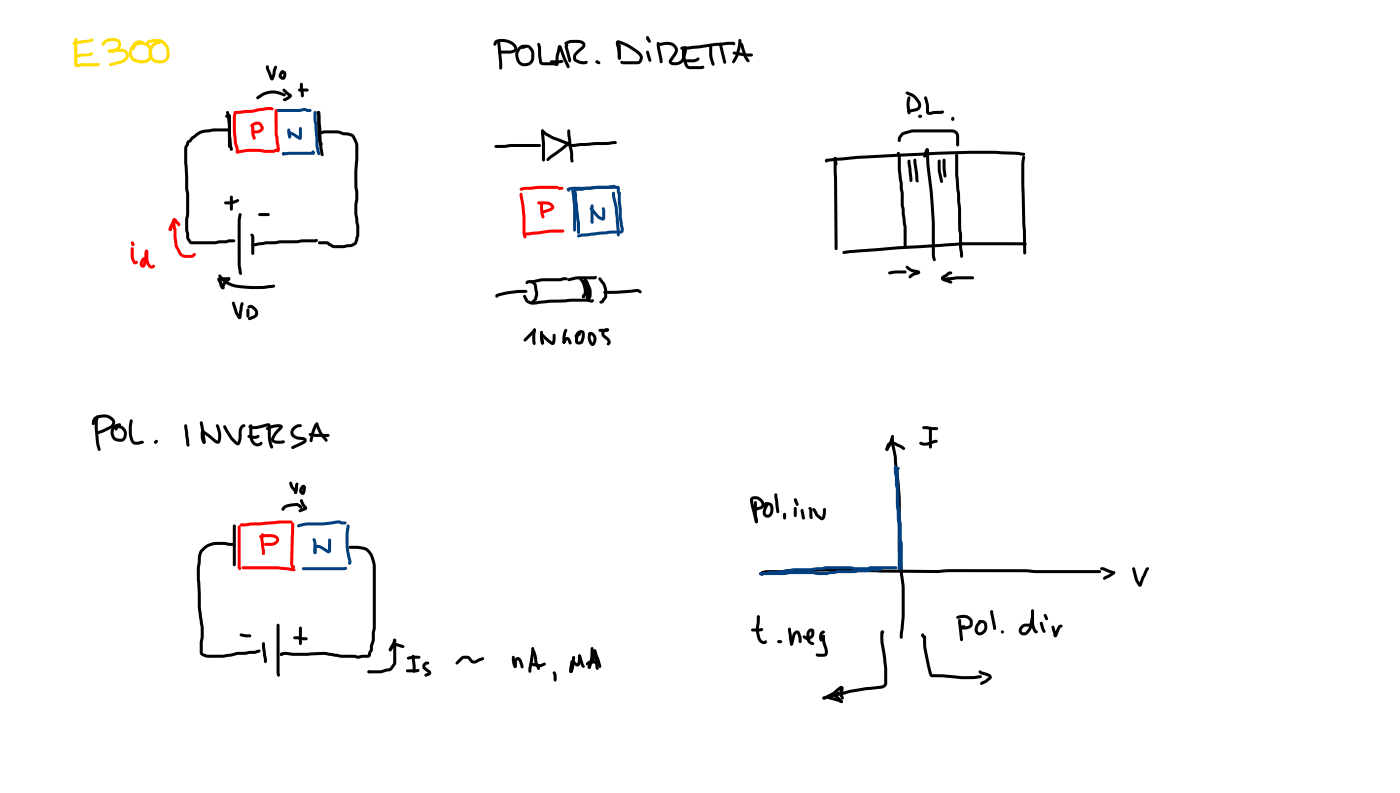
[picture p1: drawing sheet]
<svg xmlns="http://www.w3.org/2000/svg" width="337mm" height="190mm" viewBox="0 0 337 190" stroke-linecap="round" stroke-linejoin="round" font-family="sans-serif">
<g fill="#fd0">
<path d="M18 9.2l.2-.1 .4 .4v6.1l-.1-.2 1.1-.2h3.8l-.2 .2 .4-.3 .4 .3-.2 .4-4.2 .1-1.1 .2-.5-.1-.1-.4z"/>
<path d="M17.9 13.5l1.1-.5 2.7-.3-.1 .1 .4-.3 .3 .4-.2 .3-.4 .3-2.4 .1-1 .4-.3-.1z"/>
<path d="M17.5 10.2l.8-.3 2.7-.3 1-.4 .3 .1 .1 .3-.2 .3-.8 .3-3.6 .6-.3-.1z"/>
<path d="M24.8 10a2.95 2.95 0 0 1 4.2 0 2.13 2.13 0 0 1-2.7 2.6l-.3-.1v-.5l1.1-.1a1.24 1.24 0 0 0 1.2-1.7 2.4 2.4 0 0 0-3.3 .8l-.5-.1-.1-.3z"/>
<path d="M26 12l.3-.1 .3 .2-.1 .4-.2 .1-.3-.1z"/>
<path d="M26 12.1l1-.4h2a1.68 1.68 0 0 1 1.9 1.2 1.68 1.68 0 0 1-1 2l-3.2 1-.4-.1-.1-.2 .3-.4 3.1-1 .6-.5v-.6a1.04 1.04 0 0 0-1.2-.7l-2.7 .2-.3-.1z"/>
<path d="M32.1 10.3a1.54 1.54 0 0 1 2.4-.1l-.4 .3-.4-.1a2.37 2.37 0 0 0-1.7 3.4 2.51 2.51 0 0 0 3.8-.2v-1.6a1.35 1.35 0 0 0-1-1.1l-1.5-.1-.9 .7a.5 .5 0 0 1-.6 .5v-.8a2.69 2.69 0 0 1 3.6-.8l.7 .5 .3 .7a3.2 3.2 0 0 1 0 2.5 3.3 3.3 0 0 1-5.3-.5 3.2 3.2 0 0 1 1-3.3z"/>
<path d="M35.2 10a4.3 4.3 0 0 1 4.1-.3 3.8 3.8 0 0 1 1.2 4.4 2.68 2.68 0 0 1-3.9 .6 2.68 2.68 0 0 1-.2-4l1-.6 .9-.3 .3 .1v.5l-.8 .3a2 2 0 0 0-1.3 2.7 2 2 0 0 0 2.8 1h.1a1.55 1.55 0 0 0 .7-1.6 2.78 2.78 0 0 0-1.3-2.5h-.1a4 4 0 0 0-3 .2l-.4-.1z"/>
</g>
<g fill="#f00">
<path d="M56.3 26.7h.5l.1 .3-.2 1.2v3.2l.3 3a2.91 2.91 0 0 1 .3 2.2h-.5l-.6-2.5-.2-2.7v-3.2z"/>
<path d="M56.3 26.7l4.2-.3 1.8-.4 2.7-.3a.57 .57 0 0 1 .7 .7h-1.5l-3.6 .7-3.1 .3-1.2-.1z"/>
<path d="M66.1 26.3l.3-.1 .3 .3v5.5l.6 3.8-.1 .3a.63 .63 0 0 1-.6-.2 .63 .63 0 0 1-.1-.6l-.5-3.3z"/>
<path d="M56.7 36.4l.2-.2a17.6 17.6 0 0 1 5.7-.4l1.1 .2h1.9l.6-.2a.87 .87 0 0 1 1 .4l-.4 .4-.5-.1-.5 .2h-1.4a18.5 18.5 0 0 0-5.9 0l-1.5 .2-.2-.1z"/>
<path d="M60.5 30.3l.3-.2 .3 .4 .1 1.5 .3 1.2-.4 .4-.3-.3-.3-1z"/>
<path d="M60.3 29.8a1.72 1.72 0 0 1 1.9-.6 1.72 1.72 0 0 1 1.2 1.5 1.61 1.61 0 0 1-1.5 1.3l-.9-.1v-.5l1.2-.2 .5-.5a1.01 1.01 0 0 0-.8-.8 1.01 1.01 0 0 0-1.1 .4l.1-.1-.1 .3-.3 .1-.2-.1-.1-.4z"/>
</g>
<g fill="#004080">
<path d="M66.6 26.3l5.4-.1 1.3-.3 1.3 .3 .3 .3-.3 .4-1.3-.2-1.3 .2h-5.2l-.2-.1z"/>
<path d="M75.5 26.7l.2-.1 .4 .4 .5 8.1 .4 1.5a.46 .46 0 0 1-.3 .7l-.3-.1-.2-.6-.4-1.5-.2-5.1-.2-1.1z"/>
<path d="M68 36.6h.5l.1 .2-.5 .5-.4-.3z"/>
<path d="M67.9 36.7l1.6-.2h5.8l-.3 .3v-.6a.54 .54 0 0 1 .6 .1 .54 .54 0 0 1 .1 .6l-.4 .3h-5.7l-1.4 .2-.3-.2z"/>
<path d="M69.2 31l.2-.2 .4 .4 .2 1.7-.4 .4-.2-.1-.3-1z"/>
<path d="M69.4 31.7h.5l.1 .2v1l-.4 .4-.3-.4z"/>
<path d="M69.4 31.7l.3-.1 .9 .3 1.5 1-.2 .1v-2.1l.3-.4 .4 .4v1.9a.56 .56 0 0 1-.2 .7 .56 .56 0 0 1-.7 0l-1.7-1.1a.58 .58 0 0 1-.6-.7z"/>
</g>
<g fill="#000">
<path d="M54.1 27.7l1-.4 .4 .5v4.8l.3 2.6a.65 .65 0 0 1-.2 1l-.2-.1-.3-.8-.3-2.7v-4.7l.2 .2-.5 .2-.3-.1zM45.9 32.9l.5-.3a4.9 4.9 0 0 1 3.9-1.6l1.1-.1 3.5-.1 .4 .4-.4 .4h-3.5l-1 .2a4.2 4.2 0 0 0-3.1 1l-1.9 1.6v.4l-.4 .8 .2 9.7 .3 1.4v4.8a15.2 15.2 0 0 0 0 5.5l.5 1h5.7l3.4-.5h1.1l.4 .4-.4 .3-4.5 .5h-5.4a1.67 1.67 0 0 1-1.5-1.3l-.1-1.1a12.7 12.7 0 0 1 0-4.8v-4.8l-.2-1.4-.2-9.8 .6-1.5zM54.4 26.7l.3-.1 .3 .3 .5 3.1v5.2l-.3 .3-.4-.3v-5l-.5-3.2zM76.2 26.7l.2-.1a2.75 2.75 0 0 1 .6 2.7l.3 1.5v3.1l.3 .7-.1 .3a.78 .78 0 0 1-.9-.8l-.1-3.2-.4-3.8zM76.8 31.7l1.2-.4h3.3l1.3 .5 1.3 .1 1.2 .5a5.3 5.3 0 0 1 1 3.7l-.2 8.8a12.7 12.7 0 0 1 0 4.8v1.7l.3 2.1a8.2 8.2 0 0 1-.1 3.8l-.2 1.1-.4 .5-1 .4-1.8 .3h-2.6l-1.5-.9h-1.8l-.4-.4 .4-.3h1.9l1.6 .9h2.3l1.7-.2 .7-.4 .2-.1 .2-.8a6 6 0 0 0 .2-3.1l-.4-2.9v-1.7a12.7 12.7 0 0 0 0-4.7l.2-8.9a4.5 4.5 0 0 0-.8-3.2l-.9-.4h-1.2l-1.3-.4h-3.1l-1 .2-.2-.1zM76.4 26.7l.3-.1 .3 .4v4.7l.8 5.5-.1 .2a.66 .66 0 0 1-.6-.2 .66 .66 0 0 1-.1-.7l-.7-4.8zM54 48.5l1.6-.2 1.1-.3a.56 .56 0 0 1 .8 .2l-.4 .4-1.7 .5-1.4-.1zM55.4 47.1h.5l.1 .2v3l-.4 .3-.3-.3zM57.5 51.3h.5l.1 .2-.2 1.6v10.5l.3 2.1-.1 .2a.72 .72 0 0 1-.7-.2 .72 .72 0 0 1-.1-.8l-.2-1.3v-8.5a9 9 0 0 1 .4-3.8zM60.5 58.5l3.4-.5 2.4-.1 1-.2 9-.2a.56 .56 0 0 1-.6 .7l-8.3 .3-1.1 .2h-2.3l-2.7 .4-.8-.1zM60.3 56.2a.84 .84 0 0 1 .8 .4 .84 .84 0 0 1 0 .8v3.5l-.3 .4-.4-.4zM62.1 51.3l2.4-.1 .4 .3-.4 .4h-2.1l-.3-.1z"/>
<path d="M52.6 66l.2-.1 .3 .2a5.8 5.8 0 0 0 4 2.3l5.2 .3 3.5-.3 .4 .3a1.44 1.44 0 0 1-1.7 .5 22.4 22.4 0 0 1-9.5-.6l-.9-.6a3.8 3.8 0 0 1-1.6-1.7zM52.6 66.8l.2-.1 .4 .3 .3 1.4 .5 .7a.56 .56 0 0 1-.7 .3 .56 .56 0 0 1-.4-.5l-.4-1.8zM52.3 66.8l.6-.2h2l.5 .4-.4 .3-2.2 .1 .1-.4a4 4 0 0 1 1.1 2.2l-.4 .3-.2-.1-1.1-2.1zM54.7 66.7l.3-.1 .3 .2v.5l-.3 .1-.3-.2zM54 67.5l1-.9 .3 .1v.6a5.1 5.1 0 0 0-1.7 2.1l-.5-.1-.1-.2zM55.8 72.6l.3-.1 .3 .2 .8 2.3 .6 1-.5 .1 .3-2.2a1.42 1.42 0 0 1 .6-1.3 .73 .73 0 0 1 .2 1.1l-.3 2.3a.53 .53 0 0 1-.4 .7 .53 .53 0 0 1-.6-.4l-.7-1.2-.7-2.2zM59.5 73.6a1.43 1.43 0 0 1 2.2 .6 1.41 1.41 0 0 1-.5 2.3l-.9 .3a.47 .47 0 0 1-.7-.2l.1-.3 1.2-.5a.84 .84 0 0 0 .5-.9 .84 .84 0 0 0-.7-.7l-.4-.2-.5 .1-.2-.1zM59.3 74.2l.3-.1 .4 .3v1.6l-.4 .3-.4-.3z"/>
<circle cx="52.8" cy="67.1" r=".37"/>
<circle cx="52.8" cy="67.1" r=".36"/>
<circle cx="53.6" cy="69.1" r=".36"/>
</g>
<g fill="#f00">
<path d="M41.6 52.6l.2-.2 .4 .3v1.6l.2 .8 .3 3.8 .9 1.8 .3 .3 .7 .2h1.5l.6-.4 .3 .1a1.01 1.01 0 0 1-.7 1h-1.9l-.9-.3-.5-.5-.9-1.7-.6-4.9z"/>
<path d="M41.6 52.6h.5l.1 .2-1 2.6-.3 .1a.63 .63 0 0 1-.2-1z"/>
<path d="M40.7 54.9l.4-.1 .2 .3-.1 .3h-.5l-.2-.3z"/>
<path d="M41.7 52.6l.3-.2 .3 .1 1.1 1.5-.1 .3h-.5l-1-1.2h.4l-.9 2.2-.4 .2-.3-.4 .4-1.3z"/>
<path d="M31.5 59.5l.3-.1 .3 .3 .1 1.9 .4 1.3-.1-.1 .3-.2 .3 .1a.66 .66 0 0 1-.6 .8 .66 .66 0 0 1-.7-.6l-.4-1.3z"/>
<path d="M34.9 60.1l.3-.1 .4 .3-.2 .4 .1-.1-.3 2.8a.79 .79 0 0 1-.5 .8 .79 .79 0 0 1-.9-.1 1.47 1.47 0 0 1 1.2-2.3l.7 .7-.4 .4-.6-.4-.4 1.1z"/>
<path d="M35 60.1l.3-.1 .3 .2 .1 2.4 .4 .9 .4 .3a.47 .47 0 0 1 .8 .1l-.1 .3a1.1 1.1 0 0 1-1.9-.6l-.1-.3a5.6 5.6 0 0 1-.3-2.9z"/>
<circle cx="35.3" cy="60.3" r=".37"/>
</g>
<g fill="#f00">
<path d="M31.5 58.5l.6-.3 .2 .4-.4 .3z" fill-rule="evenodd"/>
<path d="M31.6 58.3l.3-.1 .3 .2 .2 .4-.1 .2-.3 .2-.3-.2-.2-.4z" fill-rule="evenodd"/>
<circle cx="31.8" cy="58.3" r=".36"/>
</g>
<path d="M64 15.8l.3-.1 .3 .3 1 2.7h-.4l.7-2.7 .4-.2 .2 .1 .1 .3-.4 1.8a1.15 1.15 0 0 1-.9 1.3l-.4-.3-.9-2.3zM67.6 17l.5-.1 .5 .5-.4 .4-.4-.3h.3l-.4 .8 .3 .2 .1-.6-.1-.5a.45 .45 0 0 1 .6-.2 .45 .45 0 0 1 .2 .6l-.1 .9a.92 .92 0 0 1-1.3 .3 .92 .92 0 0 1-.3-1.3zM61.7 23.2l1.2-.8a5.7 5.7 0 0 1 5.5 0l.3 .4a.56 .56 0 0 1-.9 .2 4.9 4.9 0 0 0-4.5 0l-1.4 .9-.3-.4zM68 21.4h.5l1.7 1.5-.3 .6-1.2 .7a.47 .47 0 0 1-.7-.2l.1-.3 1.4-.8v.3l-1.5-1.3zM118.9 34.9l3.9-.3h6.9l.4 .4-.4 .3h-6.9l-3.6 .2-.3-.1zM130.2 31.2h.5l.7 .7 1.6 .9 3.1 1.1a.69 .69 0 0 1 .9 .8l-.3 .1-.8-.2-3.8-1.5a4.4 4.4 0 0 1-2-1.7zM130.2 31.2l.2-.1 .4 .3 .2 2.8v4.3l-.4 .3-.3-.3zM131.4 38.1l4.8-3.7 .5-.3 .3 .1 .1 .3-.2 .3-4.9 3.8h-.6zM136.7 34.7l2.6-.3 6.9-.3 1.2-.2h.5l.4 .4-.4 .3-1.6 .2h-3.2l-5.2 .5-1.2-.1zM136.5 31.2l.2-.1 .4 .3 .3 3.3 .4 1.9v2.3a.55 .55 0 0 1-.6-.1 .55 .55 0 0 1-.1-.6l-.1-1.5-.6-4.5z" fill="#000"/>
<g fill="#004080">
<path d="M137.4 45.7l.3-.1 .3 .3 .3 1.9a36.8 36.8 0 0 1 .2 7.5l-.4 .3-.3-.3a35.8 35.8 0 0 0-.2-7.4l-.3-1.9z"/>
<path d="M136.4 45.2l1.2-.3 4.4-.1 5.6-.4 .4 .1 .1 .3-.4 .3-1.7 .3-8.2 .2-1 .2 .1-.5 .2 .4a.44 .44 0 0 1-.7 .2 .44 .44 0 0 1 0-.7z"/>
<path d="M142.1 49.2l.2-.1 .4 .3v4l-.4 .4-.3-.4z"/>
<path d="M141.8 49.9a.59 .59 0 0 1 .8 .3l1.5 1.6 .8 .5-.1 .1v-2.5a.55 .55 0 0 1 .6 .1 .55 .55 0 0 1 .1 .6v1.1a.96 .96 0 0 1-.5 1.3l-.9-.3-.7-.5-1.6-1.8z"/>
<path d="M147.2 46.1l.3-.1 .3 .4 .7 3.4 .5 6v.7l-.4 .3-.3-.3-.5-6.4-.3-1.6a3.9 3.9 0 0 1-.3-2.4z"/>
<path d="M148.6 46.1l.3-.1 .3 .4 .3 5.9 .3 2.2a1.27 1.27 0 0 1-.1 1.4l-.5 .2h-2.5l-7.6 .9-.3-.1-.1-.2 .3-.4 .9-.2 6.7-.7h2.6v-.6a16.7 16.7 0 0 1-.5-4.9l-.2-1.3z"/>
<path d="M137.9 45l.4-.1 .5 .2h1l3.5-.5 5.4 .1a1.06 1.06 0 0 1 .3 1.3l.2 .4a.48 .48 0 0 1-.5 .3 .48 .48 0 0 1-.4-.4v-1.2l.2 .3h-5.2l-3.5 .4h-1.2l-.4-.2 .3-.2 .2 1.1 .7 7.2v2.2l-.3 .3-.4-.3v-2.2l-.9-8.2z"/>
</g>
<g fill="#f00">
<path d="M125 45.3l1-.4 3.4-.3h4.5l.4 .4-.4 .4h-4.4l-3.3 .2-.9 .2-.3-.1z"/>
<path d="M125 46.4l.3-.1 .3 .3 .7 6a10.9 10.9 0 0 0 .3 4.2l-.1 .4-.3 .1-.3-.3a11.8 11.8 0 0 1-.3-4.4l-.2-3.1-.5-2.4z"/>
<path d="M125.9 56l6.5-.8h2.9l.4 .3-.4 .4h-3l-5.4 .7-.9-.1z"/>
<path d="M129.9 49l.3-.2 .3 .4 .1 1.3 .3 1.6-.4 .4-.3-.3-.3-1.3z"/>
<path d="M129.2 48.5l2.1-.1a1.57 1.57 0 0 1 1.8 1.8l-.7 .5-1.2 .4a.5 .5 0 0 1-.6 .1 .5 .5 0 0 1-.2-.6l2.1-.9-.9-.5-2.1-.1-.4-.4z"/>
</g>
<g fill="#f00">
<path d="M134.4 44.9l.4 .1 .1 .2-.4 .4z" fill-rule="evenodd"/>
<path d="M134.2 45l.9-.1 .3 .3-.3 .4h-.6l-.4-.4z" fill-rule="evenodd"/>
<circle cx="134.4" cy="45.2" r=".36"/>
</g>
<g fill="#000">
<path d="M119 9.8a3.9 3.9 0 0 1 5.3 1.7 1.25 1.25 0 0 1-1.4 1.4h-2.7l-.3-.4 .3-.3h2.5l.8-.3a.48 .48 0 0 0-.2-.8 3.4 3.4 0 0 0-3.9-.7l-.2 .5h-.5l-.1-.3zM119.6 9.9l.3-.1 .4 .4 .4 5.1v1.1l-.3 .3-.4-.3-.5-6.1zM124.7 11.3l.6-.3 .9 .1v.5l-.9 .2a2.1 2.1 0 0 0-.2 2.9 1.52 1.52 0 0 0 1.5 .5 1.52 1.52 0 0 0 1.1-1.3v-1.3l-.6-.9-.3-.2h-.9l-.6 .2a.48 .48 0 0 1-.3-.6 .48 .48 0 0 1 .5-.3h1.3a2.32 2.32 0 0 1 1.6 1.8v1.3a2.31 2.31 0 0 1-2.6 2 2.31 2.31 0 0 1-1.9-2.6l.1-.8zM129.2 10.4l.3-.1a2.58 2.58 0 0 1 .6 2.4l.2 2.2 3.6 .2-.3 .3v-.4a8 8 0 0 1 .4-3.4l.1-.3a.47 .47 0 0 1 .7-.3l.1 .2-.6 2.4-.1 2.1-.4 .1-2.8-.1a1.09 1.09 0 0 1-1.4-.9l-.3-3.4-.2-.7zM132.3 14.6l2.8-.2 .3 .3v.3l-.6 .2h-2.3l-.2-.1zM134.3 11a.56 .56 0 0 1 .8 .4l.9 2.5 .9 2v.4l-.3 .1-.3-.2-1-2-1-2.7 .2 .1-.3-.4zM135.7 10.2a5.5 5.5 0 0 1 4.5-.3 1.08 1.08 0 0 1 0 1.9l-1.6 1.5v.9a2.77 2.77 0 0 0 2 .5h.6a.62 .62 0 0 1-.2 .7 .62 .62 0 0 1-.7 0 3.7 3.7 0 0 1-2.3-.8l-.2-.4 .1-1.1 2.1-2.1a.43 .43 0 0 0-.1-.5 .43 .43 0 0 0-.5-.1l-.6-.1a3.9 3.9 0 0 0-2.6 .4h-.4zM136 10.6h.5l.1 .3-.2 .3 .1-.1 .8 3.4-.1 .4-.2 .1-.4-.4-.7-2.8a.92 .92 0 0 1 .1-1.2zM148.2 9.9l.2-.2a11.6 11.6 0 0 1 5.7 3.1 1.6 1.6 0 0 1-.8 2.6h-3.6a.5 .5 0 0 1-.5-.7h4.1l.3-.3a.92 .92 0 0 0-.1-1.2 13.4 13.4 0 0 0-4.9-2.8l.2-.1a9.8 9.8 0 0 1 .3 3.9l-.2 .1-.4-.3-.1-1.8-.3-1.7zM148.6 10.6h.5l.1 .3v3.1l-.3 .3-.4-.3zM155.4 12.3l.3-.1 .3 .2 .6 2-.1 .4-.3 .1-.3-.3-.3-.8-.3-1.2zM158 10.2l.2-.2 .4 .4 .7 4.3-.1 .4-.3 .1-.3-.3-.4-2.1a4.8 4.8 0 0 1-.2-2.6z"/>
<path d="M158.4 10.4a3.4 3.4 0 0 1 4.4 1 1.84 1.84 0 0 1-.4 2l-.9 1.4a1.8 1.8 0 0 0 2.5-1.2l.4-2 .4 .2-.1 .4a5.7 5.7 0 0 0 .6 3.2l.5 .5h3.4a.59 .59 0 0 1-.1 .6 .59 .59 0 0 1-.6 .1h-3l-.5-.3-.4-.7a6.4 6.4 0 0 1-.6-3.5v-.3a.59 .59 0 0 1 .7-.6 .59 .59 0 0 1 .4 .8l-.4 1.8a2.43 2.43 0 0 1-3.9 1.3v-.7l1.2-1.7a1.29 1.29 0 0 0 0-1.4 1.29 1.29 0 0 0-1.4-.5h-.9a.99 .99 0 0 1-1.4-.2zM163.7 11.3l11.1-1.2h1.5l.4 .4-.3 .3-.3-.1 .1 .1-4.2 .2-6.7 .9h-1.4l-.3-.3zM164.5 14.4l2.2-.2 1.1-.4 .3 .1a.92 .92 0 0 1-.9 1l-2.4 .1-.3-.1zM163.7 11.3l1.3-.1 .4 .4-.4 .3h-1.1l-.3-.3zM170.6 10.9l.2-.1 .4 .3v2.4l.6 1.9-.4 .4-.3-.2-.6-2zM172.9 10.4l.3-.1 .3 .3 1.1 4.3-.1 .3-.3 .1-.4-.4-1-4.2zM176.2 12.5l.4-.1 2.4 .4 1.7 .1 .3 .3-.3 .4-1.9-.1-2.3-.4-.4-.4zM176.1 10.2h.5v.6h-.5zM177.6 10.2a.92 .92 0 0 1 1.2 .8l.9 2.8a.92 .92 0 0 1 .4 1.1l-.3 .1-.2-.2-.7-.9-.9-2.9-.4-.4zM177.6 9.5h.5l.1 .2-.1 1.6a6.7 6.7 0 0 1-1.8 3.9l-.3-.3a9.3 9.3 0 0 0 1.4-3.8zM71.7 21.4l2.2-.1 .3 .3-.3 .4h-1.9l-.3-.1zM72.2 20l.3-.1 .3 .3 .2 2.3a.66 .66 0 0 1-.3 .9 .76 .76 0 0 1-.4-1l-.2-1.2z"/>
<path d="M198.4 38.4l.4-.3 2.3-.2a523.7 523.7 0 0 1 38-1.7l6.5 .5a.72 .72 0 0 1 .9 .4l-.4 .3-6.5-.4a453.9 453.9 0 0 0-33 1.1l-7.7 .8 .1-.3-.1 .3-.2 .2a.46 .46 0 0 1-.3-.7zM200.5 37.8l.3-.1 .3 .3 .3 1.4-.4 .4-.4-.3-.2-1.1zM200.5 37.8l.3-.1 .3 .3 .3 21.7-.4 .4-.4-.4-.2-19.5zM216.6 32l1-.5a9 9 0 0 1 4.3-.4h6.9a1.7 1.7 0 0 1 1.8 1.6v2.1l-.4 .4-.4-.4v-2.4a.98 .98 0 0 0-1-.6h-6.9a9 9 0 0 0-4.6 .6l-.7 .8-.2 .8h-.5v-.9zM215.7 36.6l.5-.1 .3 1.2 .1 3.1 .6 5.6 .1 2.8 .6 5.5 .1 4.3-.4 .4-.4-.4v-4.3l-.7-5.5v-2.8l-.7-5.6zM217.8 22.1l.3-.1 1.1 .4a4.5 4.5 0 0 1 2.3 2.9 1.49 1.49 0 0 1-1.2 1.4l-1.7 .4-.4-.1-.1-.5 2.2-.6 .4-.7-1.1-1.7-1.8-1zM218.3 23.2h.5l.1 .3-.2 1.6 .2 2-.4 .4-.3-.4-.3-1.7 .1-1.1zM218.3 38.4l.2-.1 .4 .4 .5 4.7-.4 .3-.4-.3-.4-4.2zM219.7 38.2l.2-.1 .4 .4 .6 5-.4 .3-.3-.1-.1-.3-.5-4.4zM222.6 35.7l.3-.1 .3 .4-.6 1.6-.3 .3-.3-.1-.1-.3zM222.2 23.2l.3-.1 .3 .3 .5 1.7v1.8l1.3-.2 2.2-.1a.52 .52 0 0 1 0 .6 .52 .52 0 0 1-.5 .2h-1.8a1.15 1.15 0 0 1-1.9-.5v-1.5l-.5-1.9zM222.6 35.7h.5l.2 .3 .2 3.9a118.4 118.4 0 0 1 1.2 13.9v7.5l.3 1.1-.4 .4a1.47 1.47 0 0 1-.6-1.5v-1.5a125.4 125.4 0 0 0-1.3-20.2z"/>
<path d="M225.5 38.4l.3-.1 .3 .4 .1 2.3 .5 2.6-.3 .4-.4-.3-.5-2.4zM226.7 38.2l.2-.1 .4 .4 .2 3.8-.3 .4-.4-.3-.2-1.8zM229.7 37l.3-.1 .3 .4v4.6l.7 8.3 .1 5 .4 5.7v.7l-.4 .4-.3-.4-.2-2.1-.3-9.3-.7-8.3zM245.9 37.5h.5l.1 .3-.3 1.6v5.2l.5 16.2-.4 .3-.3-.3-.5-16.2v-5.3zM119.2 70.7l2.6-.7 2.7-.3 1.9-.1 .4 .4-.4 .4-4.1 .3-2.6 .6 .1-.2-.1 .3-.3 .1-.3-.3zM126.4 67.6l.5-.3h.7a1.71 1.71 0 0 1 1.5 1.8l.3 1.5-.3 1a1.73 1.73 0 0 1-1.1 1.4l-.6 .1-.8-.4-.9-1.5 .1-.3h.5l.7 1.2 .6 .3 .3-.2 .5-.5 .2-.9-.2-1.6a1.01 1.01 0 0 0-.8-1.2h-.5l-.4 .3-.4-.4zM127.4 67.4l2.9-.5 4.4-.1 .7-.2 1 .1v.5l-.9 .1a3.6 3.6 0 0 1-2.4 .3h-2.8l-2.7 .4-.2-.1zM127.6 72.6l4.6-.6 5.2-.2h3.8l1 .2 .2-.1 .4 .3-.1 .3-.4 .2-1.1-.2h-3.8l-5.1 .2-3.8 .5-.9-.1zM128.2 79h.5l.1 .3-.1 1.2 .1 2-.4 .4-.3-.3-.1-.7v-1.5zM129.9 79.6l.3-.1 .3 .3 .3 2.2a.43 .43 0 0 1-.1 .6 .43 .43 0 0 1-.7-.2l-.2-1.4zM135.8 79.1l.2-.1a.6 .6 0 0 1 .1 1l-.2 2.2-.1 .3h-.4a4.3 4.3 0 0 1 .4-3.4zM136.4 67l2.5-.6 4.3-.1 .3 .3-.5 .5h-4.2l-2.1 .5-.2-.1z"/>
<path d="M139.3 66.7l.2-.1a4.3 4.3 0 0 1 1.4 4.2l-.4 .8-.5-.1-.1-.2 .4-.8a4.7 4.7 0 0 0-1.1-3.5zM140 70.8h.5v.7l-.2 .1-.4-.1zM140.3 67.2l.5 .1 .9 2.7 .1 1.6-.4 .4-.4-.4v-1.5l-.8-2.3zM140.3 67.3h.5l.5 .8a4.3 4.3 0 0 1 .2 2.7l.1 .7-.4 .4-.4-.4v-2.7l-.6-1.1zM140.4 66.9l.3-.1a5.3 5.3 0 0 1 1.5 4.2l-.2 .6a.5 .5 0 0 1-.6 .6 .5 .5 0 0 1-.3-.8h.6l.1 .3-.2-.2h-.3l.2-.5v-1.2l-1.1-2.4zM140.7 67.4l.2-.1 .4 .3 .4 2v1.8l-.4 .5-.3-.1-.1-.2 .2-.4-.1 .1v-1.7l-.4-1.9zM143.9 79.1l2-.1a.3 .3 0 0 0-.2 .3 .3 .3 0 0 0 .3 .2l-.7 .6 .1 .4 .6 .4a1.18 1.18 0 0 1 .4 2h-.5l-.1-.3 .3-.4-.1-.2-.9-.8a1.27 1.27 0 0 1-.4-1.7 1.27 1.27 0 0 1 1.6-.6 .49 .49 0 0 1 0 .6 .49 .49 0 0 1-.5 .2h-1.6l-.3-.1zM143.9 66.7l.3-.1 .3 .2 .4 .6a4.5 4.5 0 0 1 .8 4.4l-.8 1h-.7a.43 .43 0 0 1 .3-.6l.7-1a4.1 4.1 0 0 0-.9-3.4l-.4-.6zM145.1 70l8.4-.5a.73 .73 0 0 1 .7 .9l-.3 .1-.8-.4-4.9 .5h-2.8l-.3-.1zM202.6 60.4l1.5-.3 12-1 10.5-.6a70.3 70.3 0 0 1 10.2-.3h9l.7 .1 .3 .4-.3 .3-15.1-.1-15.2 1-13.3 1.1-.3-.1zM213.6 65.3l2.1-.3h1.9l.4 .3-.4 .4h-2.2l-1.6 .2-.2-.1zM217.8 63.9a.8 .8 0 0 1 1 .4l.7 .4 1.3 .2a.52 .52 0 0 1 .4 .6 .52 .52 0 0 1-.5 .5l-1 .2-.9 .7-.3-.1a1.16 1.16 0 0 1 1.1-1.3l1-.3v.4l-1.7-.4-1.1-.8z"/>
<path d="M226.6 67l.9-.3 2.6-.3h3.7l.4 .3-.4 .4h-3.8l-3.1 .5-.2-.1zM226.4 66.4l1.5-1.1a.72 .72 0 0 1 1 .3l-.1 .2-.5 .2-1.4 .9-.1-.1 1.9 .7 .2 .3-.3 .4-2.2-.9-.2-.5zM128.2 79h.5l.1 .3-.3 .6-2 2.1h-.5l-.1-.6zM130 80.2h.5l.1 .2-.1 .3v-.2l.3 1.9-.4 .4a1.56 1.56 0 0 1-.6-1.7zM129.9 80.2a.57 .57 0 0 1 .9 .2l2.1 1.8h-.2l.2-1.7 .3-.3 .3 .1a2.09 2.09 0 0 1 0 1.7 .75 .75 0 0 1-.5 .9 .75 .75 0 0 1-.9-.4l-2-1.7h.2l-.3-.1zM130.2 82.1h.5l.1 .3-.2 .3h-.5l-.1-.3zM135.8 81.2a.82 .82 0 0 1 1.4 .4l.2 .7-.1 .4h-.4l-.6-1-.4 .8-.3 .1-.4-.4zM135.3 82l.5-.1 .1 .3-.1 .3h-.4l-.2-.3zM138.7 79.7a1.03 1.03 0 0 1 1.3-.4 1.03 1.03 0 0 1 .6 1.2l-.1 .9a1.29 1.29 0 0 1-1.7 1.3 .7 .7 0 0 1-.6-.8v-.4a1.47 1.47 0 0 1 1.1-1.6l.4 .4-.1 .2-.4 .2 .1-.1-.3 .5v.9l.5-.1 .4-1.7-.1-.2-.4 .1-.7 1-.5-.1v-.4zM141.7 79.8h.4l.1 .3-.1 .6a2.24 2.24 0 0 0 .4 1.7h-.2a1.28 1.28 0 0 0-.1-1.9l-.5 .2-.2-.2a.68 .68 0 0 1 .3-.6 .68 .68 0 0 1 .7-.1 1.9 1.9 0 0 1-.1 3.3 2.31 2.31 0 0 1-1-2.7zM22.6 100.3a3.3 3.3 0 0 1 5.1 .9 1.75 1.75 0 0 1-1 1.8l-2.7 1.2-.5 .1-.4-.4 .1-.3 3.1-1.2 .5-.4 .2-.5a1.6 1.6 0 0 0-1.9-1.2 2.15 2.15 0 0 0-2.2 .7l-.2 1.1a.58 .58 0 0 1-.6-.3 .58 .58 0 0 1 0-.7zM23.1 99.9h.5l.1 .3-.2 1.2v1.8l.3 3.1 .4 1.7-.4 .3-.3-.3-.4-1.3-.3-3.4v-2.1z"/>
<path d="M27.2 102.4l.9-.6h.9v.5l-.8 .3a1.46 1.46 0 0 0-.8 2.1 1.46 1.46 0 0 0 2.2 .3 1.44 1.44 0 0 0-1.2-2.1 .42 .42 0 0 1-.4 .4 .42 .42 0 0 1-.4-.2v-.1a1.33 1.33 0 0 1 1.2-.9 1.33 1.33 0 0 1 1.3 .9 1.91 1.91 0 0 1 .1 2.5 1.91 1.91 0 0 1-2.6 .4 2.33 2.33 0 0 1-.4-3.5zM31.3 100.8h.5l.1 .3-.2 1a5.5 5.5 0 0 0 .6 3.9h1.3a.73 .73 0 0 1 1 .2l-.3 .4-1.9 .2a1.7 1.7 0 0 1-1.3-1.7l-.1-2.5zM44.4 102l.2-.1 .4 .4 .6 4.6-.1 .3a.56 .56 0 0 1-.6-.1 .56 .56 0 0 1-.1-.6l-.5-3.8zM48.1 101.3l.3-.1 .3 .3 .5 2.2 .2 2.4v.3l-.3 .2-.4-.4-.7-4.6zM48.4 103.5a.94 .94 0 0 1 1.2 .3l2.7 2a4.8 4.8 0 0 0-.4-3.4l.1-.4h.4a5.4 5.4 0 0 1 .6 3.9 .83 .83 0 0 1-.6 .7 .83 .83 0 0 1-.9-.3l-2.8-2.2 .3-.1v1.3l.4 .9a.51 .51 0 0 1-.6 .3 .51 .51 0 0 1-.3-.6l-.2-1zM53.7 102.2l.3-.1 .3 .2 1.6 2.7 1.3 1.3h-.2l.4-1.4a2.85 2.85 0 0 1 .7-2.8l.2-.1a.43 .43 0 0 1 .5 0 .43 .43 0 0 1 .1 .5l-.5 .3-.2 .5-.3 2.8a.81 .81 0 0 1-.6 .9 .81 .81 0 0 1-1-.5l-.9-.9-1.1-1.8-.6-1.1zM59.6 104.6l2 .1a.59 .59 0 0 1 .8 .1l-.5 .5-1.1 .1-1.3-.3zM59.8 102.2l.3-.1 .4 .2a7.6 7.6 0 0 0 3.9-.6 .73 .73 0 0 1 .7 .9v2.6l.6 2.2-.1 .3h-.5a9 9 0 0 1-.7-5.3l-.1-.1 .2 .1a6.7 6.7 0 0 1-4.6 .4l-.2-.3zM60 102l.3-.1 .4 .4v2.5a1.43 1.43 0 0 0 1.5 1.7l.6-.4a.53 .53 0 0 1 .2 .6 .53 .53 0 0 1-.4 .4 2.01 2.01 0 0 1-2.6-2.1zM64 102.8l.7-.4a3.2 3.2 0 0 1 3.2-.2v.6l-.9 1a2.63 2.63 0 0 0-1.1 1.8l.7 .3 1.5-.1 .4 .3-.1 .2-.4 .2-1.4 .1a1.19 1.19 0 0 1-1.3-.6 1.19 1.19 0 0 1 .2-1.5l1.8-2 .1 .2-1.6 .1-1.5 .5-.3-.1zM70.3 102.7l1.1-.7a1.05 1.05 0 0 1 1.2 .3l-.1 .2-.8 .1a1.61 1.61 0 0 0-1.2 1.3l.1 .3a1.76 1.76 0 0 0 1.6 .7l.7 .1a.77 .77 0 0 1 .8 .6 .77 .77 0 0 1-.4 .9l-2.8 1.3h-.4l-.1-.3 .2-.3 2.8-1.4-.9-.1a1.89 1.89 0 0 1-2.2-2.2zM74.3 104.1l4.6 .1 .3 .4-.3 .4h-1a8.5 8.5 0 0 1-3.6-.4z"/>
<path d="M75.8 101.7l.4 .1 .1 .3-.7 1.8-.4 2-.4 .3-.3-.1a5.5 5.5 0 0 1 .6-3zM75.9 101.5h.5l1 2.4 1.3 1.7a.41 .41 0 0 1-.3 .5 .41 .41 0 0 1-.5-.4l-.8-.9-.7-1.4a1.91 1.91 0 0 1-.5-1.9z"/>
<circle cx="222.9" cy="36" r=".37"/>
<circle cx="128.5" cy="79.3" r=".36"/>
<circle cx="140.3" cy="71.3" r=".37"/>
<circle cx="140.5" cy="67.5" r=".36"/>
<circle cx="141.2" cy="71.5" r=".36"/>
<circle cx="49" cy="106.2" r=".36"/>
</g>
<g fill="#000">
<path d="M143.2 14.6l.3-.1 .6 .3 .2 .3-.1 .2-.2 .1-.7-.2-.2-.3z" fill-rule="evenodd"/>
<path d="M155.3 9.1l.7-.2v.7l-.4 .1z" fill-rule="evenodd"/>
<path d="M155.5 9.1l.3-.1 .3 .2 .3 .6v.4l-.3 .1-.3-.2-.3-.6z" fill-rule="evenodd"/>
<path d="M220.8 27.7a.53 .53 0 0 1 .9 .2 .49 .49 0 0 1-.5 .4 .49 .49 0 0 1-.5-.4z" fill-rule="evenodd"/>
<path d="M228.8 28.2l.2-.2a.49 .49 0 0 1 .4 .5 .49 .49 0 0 1-.4 .5 .53 .53 0 0 1-.2-.8z" fill-rule="evenodd"/>
<path d="M37.1 106l.5-.4 .3 .1a.6 .6 0 0 1-.5 .9l-.4-.4z" fill-rule="evenodd"/>
<circle cx="143.5" cy="14.9" r=".36"/>
<circle cx="155.7" cy="9" r=".36"/>
<circle cx="221.1" cy="27.9" r=".36"/>
<circle cx="229" cy="28.6" r=".36"/>
<circle cx="37.4" cy="106.2" r=".36"/>
</g>
<g fill="#f00">
<path d="M57.2 126.3l.3-.1 .4 .4v10.3a.59 .59 0 0 1-.6-.2 .59 .59 0 0 1-.2-.6z"/>
<path d="M57.7 125.8l9.5-.8h2.8l.4 .4-.4 .4h-2.8l-8.3 .7-1.2-.1z"/>
<path d="M58.2 136.1l8.4-.1 4.1 .5 .4 .4-.4 .3-4.1-.4-8.2-.1-.3-.3z"/>
<path d="M70.1 125.6h.5l.1 .3-.2 9.3 .2 1.1-.3 .4-.4-.3-.2-1.2z"/>
<path d="M70.1 136.1l.5-.3a.46 .46 0 0 1 .2 .5 .46 .46 0 0 1-.4 .4l-.3-.1z"/>
<path d="M62.9 128.2h.5l.1 .2-.2 1 .2 2.1a1.9 1.9 0 0 1 .1 1.8l-.3 .1-.3-.4-.3-2.7a2.7 2.7 0 0 1 .2-2.1z"/>
<path d="M62.4 128.7l.8-.3a4.1 4.1 0 0 1 3.7 .6 1.32 1.32 0 0 1-1.1 2l-2 .1-.4-.3 .4-.4h1.5a.9 .9 0 0 0 1.1-.8l-.1-.1a1.15 1.15 0 0 0-1.2-.5l-2.5 .3-.2-.1z"/>
<circle cx="70.4" cy="136.3" r=".37"/>
</g>
<g fill="#004080">
<path d="M71.5 126.1l2-.6h4.3l3.3-.5 1.9 .3 .3 .3-.3 .4-1.9-.2-3.3 .4-4.3 .1-1.7 .4-.3-.1z"/>
<path d="M83.4 126.1h.5l.1 .2a21.4 21.4 0 0 0 .3 7.6l.2 1.3a.47 .47 0 0 1-.7 .4v-.6a18.3 18.3 0 0 1-.5-8.2z"/>
<path d="M72.7 136.4l10.6-.2a.56 .56 0 0 1-.6 .8h-9.8l-.2-.1z"/>
<path d="M75.2 129.3l.3-.1a2.42 2.42 0 0 1 .6 2.3v1.3l-.4 .3-.3-.3z"/>
<path d="M75.6 131.2a1.61 1.61 0 0 1 2.1 .2l1.3 .8-.2 .1 .1-2.6 .3-.3 .3 .1 .1 2.7a.69 .69 0 0 1-.5 .7 .69 .69 0 0 1-.8-.3l-1.4-.8-.7-.2-.2 1.4h-.5l-.1-1.1z"/>
</g>
<g fill="#000">
<path d="M69.6 115.8l.3-.1 .3 .3 .3 .8 .8 1.1v.7h-.5l-.9-1.4-.4-1.1zM71.2 116l.2-.1a.55 .55 0 0 1 .2 .8v.9a.77 .77 0 0 1-.8 1l-.1-.3 .2-1.7zM72.5 116.7l.2-.2a.47 .47 0 0 1 .6 .2 .47 .47 0 0 1-.1 .6l-.4-.2 .2 .1-.4 .6 .2 .4h-.2l.2-.8a.6 .6 0 0 1 .1-.9l.3 .2 .3 .5-.1 1.1a.75 .75 0 0 1-.9 .5 .75 .75 0 0 1-.6-.8l.2-.8zM213.4 106.5a1.93 1.93 0 0 1 2.1-.2l1.7 .9a.55 .55 0 0 1 .3 .8l-.3 .1-2.2-1.2-.7-.1-.4 .2-.4 1.2-.3 .1a.68 .68 0 0 1-.2-1.1zM214.3 104.5l.5 .1 .1 .2-.2 1-.6 1.4-.6 1-.3 .1-.3-.4 .8-1.5zM214.3 105.3l.3-.1 .3 .3 .1 1.3 .6 2.8 .7 6.4 .2 4.2 .1 11.9 .4 4.7a61.5 61.5 0 0 1 .2 14.1l-.3 2.5h-.5l-.1-.3a68.6 68.6 0 0 0 .2-14.4l-.7-6.6v-12.9l-.9-9.5-.4-1.5a5.8 5.8 0 0 1-.2-2.9zM221.1 106.2l.2-.1 1.2 .2 .8-.1a2.22 2.22 0 0 1 2-.5l.1 .3-.3 .4-1.8 .5-1 .2a1.31 1.31 0 0 1-1.3-.6zM221.8 102.5l.9-.1 2.5 .2 .3 .4-.3 .3-3.2-.2-.3-.4zM223.4 102.6l.3-.1a.54 .54 0 0 1 .4 .5 .54 .54 0 0 1-.4 .6 .58 .58 0 0 1-.3-1zM223.4 102.6h.5l.1 .3v4.5l-.3 .4-.4-.4zM48.5 131.7l.4-.3a6 6 0 0 1 4.9-1.2l2.3 .2 .4 .4-.4 .3-2.3-.2a5.6 5.6 0 0 0-4.2 .8 3.1 3.1 0 0 0-1.3 3.4l-.3 1.4v2.7l.3 6.6 .3 2.5a16.9 16.9 0 0 1 .1 6.5v2l1.3 .5h3.5l3.5-.7h1.9l2.4-.3 1-.3 .2 .1a.47 .47 0 0 1-.3 .7l-.9 .3-4.2 .2-3.4 .7h-3.1a2.62 2.62 0 0 1-2.5-.9l-.1-2.5a17.7 17.7 0 0 0-.2-7.2l-.2-1.5-.3-6.7 .1-3.6a6.8 6.8 0 0 1 .7-3.4zM56.1 126.1l.2-.1 .4 .3v9.4l-.4 .3-.3-.3z"/>
<path d="M68 121.7l.1-.1a6.1 6.1 0 0 1 3.3-.8l.8 .4a.57 .57 0 0 1 .4 .5 .57 .57 0 0 1-.3 .6l-.8-.7h-.4l-2.1 .3-.8 .8a.49 .49 0 0 1-.5-.4 .49 .49 0 0 1 .3-.6zM72.2 120h.5l.7 1.3a.69 .69 0 0 1 .4 .6 .69 .69 0 0 1-.3 .7l-1.3 .5-.4-.1v-.5l1.4-.6v.3l-.8-1-.3-.9zM83.9 131.2l1.9-.1a3.9 3.9 0 0 1 4.3 3.6l.2 1.5v13.8l-.2 4-.5 1.2v1.1l-.7 1.5-.4 .2-2.9 .1-.1-.2 .4-.4 1.1-.2h1.5v-.6l.4-.6v-1l.3-.9a2.53 2.53 0 0 0 .2-1.9l.2-1.4v-13.5a7.6 7.6 0 0 0-.9-4.2l-1-1-1.7-.3-1.9-.1-.3-.3zM182.9 137.3l1.4-.3 4.3-.1 1.3-.2 14-.2 2.8 .2 18.7 .2 3.2-.2 35.7 .3 .4 .3-.4 .4-35.7-.3-3.2 .3-18.7-.3-2.8-.2-14 .2-1.3 .3h-4.3l-1.1 .2-.2-.1zM264.5 136.4l.9-.1 2.5 .9 .2 .4-.4 .3-1.2-.3-2-.7zM265.3 138.7l2.2-1.3-.1 .2 .1-.3h.5l.1 .3-.2 .3-2.2 1.3h-.5zM272.3 136.4l.2-.1 .4 .2 .6 2.5 .7 1.3h-.4l.6-1.6 1-2.1 .4-.3 .4 .1v.5l-.3 .1-1.3 3.2a.62 .62 0 0 1-.6 .8 .62 .62 0 0 1-.6-.7l-.6-1.1-.6-2.5zM57.7 152.3l2.4 .1 .3 .3-.3 .4-1.6-.1-.8-.3zM63.1 154.4l.2-.1 .4 .3 .5 3.8v.5l-.4 .4-.4-.4-.4-3.5zM66.6 149.9l.2-.1 .4 .4v12.3a.66 .66 0 0 1-.7-.3 .66 .66 0 0 1 0-.7zM67.4 156.9l1.2-.3 2 .2 7.2-.2 4.1 .7h3a.66 .66 0 0 1 .8 0 .66 .66 0 0 1 .2 .7h-3.9l-4.1-.7-7.3 .2-2-.2-1 .2-.3-.3zM67.4 156.9h.6v.5l-.3 .1-.4-.1z"/>
<path d="M70.6 153l.9-.1 1.3 .2a.86 .86 0 0 1 1.2 .3 .87 .87 0 0 1-1.2 .4l-2-.2-.3-.4zM72 150.6l.2-.1 .4 .4v3.7l-.4 .4-.3-.4zM94.2 154.9l.5-.3 .6-.1 1.6 .5 .3 .3-.3 .4-2-.5-1.1 1.3-.4-.4zM94.6 153.5h.5v.5l.1-.1-.3 1-.8 1.5-.3 .1-.2-.1-.2-.4zM97.9 157.9l1-.3 1.1-.1a.79 .79 0 0 1 1.1 .4 .79 .79 0 0 1-1.1 .3l-1.8 .3-.3-.1zM99.1 157.4l.2-.1 .4 .3 .2 3a.61 .61 0 0 1 0 .7 .61 .61 0 0 1-.6 .2l-.3-3.3zM101.8 159.3l.4-.3a.73 .73 0 0 1 1 .3l-.1 .2-.7 .2-.1 .6-.1-.1 .9 .7a.74 .74 0 0 1 .6 .7 .74 .74 0 0 1-.6 .7l-.7 .3-.3-.1v-.5l.9-.4-1-.7a1.1 1.1 0 0 1-.2-1.6zM109.6 159l1.2-1.2 .6-.3 1.3 .1 1.2 1.1 2-.8 .4 .1v.4l-1.5 .8a1.33 1.33 0 0 1-1.9-.4l-.5-.5h-.9l-1.7 1.4-.3-.4zM123.9 158.1a.91 .91 0 0 1 .9-.2 .91 .91 0 0 1 .6 .8l.4 1a.5 .5 0 0 1 0 .6 .5 .5 0 0 1-.5 .2l-.8-1.9-.2 .2-.1 1.5-.3 .2-.3-.1-.1-1.6zM123.1 157.6l.3-.1 .4 .4v1l.3 1-.1-.1 .2 .3-.4 .4-.3-.2-.3-.9zM127.4 159.3l.3-.1 2.1 .3 1.1-.3 .3 .3-.2 .4-.6 .3-.9 .1-2-.4-.3-.4zM127.8 155.5h.5l.1 1-.7 4.8-.3 .3-.4-.3v-.6z"/>
<path d="M128.1 156.2l.2-.1 .4 .3 .5 2.6 .6 1.5-.1 .3-.2 .1-.4-.2-.6-1.3-.5-2.9zM137.7 157.7h.4l.2 .3-.3 2.1a1.94 1.94 0 0 1-.6 1.6l-.4-.1-.1-.3 .3-.9zM139.1 157.3h.5l.1 .3-.2 .3h-.4l-.1-.3zM139.1 157.3l.2-.1 .4 .2 .8 2.5v.5a.77 .77 0 0 1-1-.9l-.5-1.9zM140.9 159.3l.5-.4 .5-.2h1.4l.3 .4-.3 .3h-1.4l-.7 .5-.4-.4zM142.4 156.2a.61 .61 0 0 1 .7 .1 .61 .61 0 0 1 .2 .6l.7 3.7-.1 .2a.65 .65 0 0 1-.7-.2 .65 .65 0 0 1-.1-.7l-.6-3.2 .4 .1-.4 .7-.4-.1-.1-.2zM142.5 156.2l.5-.2 .3 .3-.5 .5-.3-.1zM142.1 155.5h.5l.1 .3-.2 3a2.6 2.6 0 0 1-.7 1.8l-.4-.1-.1-.2 .6-2.5zM142.7 156.1a.53 .53 0 0 1 .8 .5l1.1 3.4-.1 .4-.3 .1-.4-.4-1.2-3.8zM94.6 153.5l.3-.1 .3 .3 .1 5.3-.2 .7-.5 .8a1.72 1.72 0 0 1-1.8 .9l-1.4 .3-2.7 .1-.4-.4 .4-.4h2.7l1.2-.3a1.18 1.18 0 0 0 1.4-.6l.5-.9zM97.7 160.9l3.1-.1a.55 .55 0 0 1-.2 .6 .55 .55 0 0 1-.5 .1h-2.2l-.2-.1zM133 161.4a.69 .69 0 0 1 .8 .9v1.1l-.3 .3-.4-.3v-1.2l-.2-.6z"/>
<path d="M137.3 158.7l.6-.1 .9 .8 .2-1.9 .3-.3 .4 .4-.1 1.7a.77 .77 0 0 1-.5 .7 .77 .77 0 0 1-.8-.1l-.7-.7h.2l-.3 2.4a.57 .57 0 0 1-.7-.2 .57 .57 0 0 1 0-.7zM137 161.1l.4-.1 .2 .3-.1 .3h-.4l-.2-.3zM141.4 160h.5l.1 .3-.1 .2-.5 .1-.1-.3z"/>
<circle cx="71.1" cy="118.3" r=".36"/>
<circle cx="213.2" cy="107.9" r=".36"/>
<circle cx="67.6" cy="157.2" r=".36"/>
<circle cx="137.9" cy="158" r=".37"/>
<circle cx="88.7" cy="161.4" r=".38"/>
<circle cx="123.8" cy="160.1" r=".36"/>
<circle cx="141.6" cy="160.1" r=".39"/>
</g>
<g fill="#000">
<path d="M142.3 157.9h.5l.1 .7h-.7z" fill-rule="evenodd"/>
<path d="M142.3 157.2h.5l.1 .2v.7l-.3 .4-.4-.4z" fill-rule="evenodd"/>
<circle cx="142.6" cy="158.6" r=".36"/>
</g>
<g fill="#004080">
<path d="M182.6 137.6l.5-.1 .5 .5a.61 .61 0 0 1-1.1-.1z"/>
<path d="M182.7 137.5l5.7-.6a21.2 21.2 0 0 1 6.6-.4l3.7-.5h5.5l1.4 .3h2.9l.9-.3h6l.3 .4-.3 .3h-6l-.9 .3h-2.9l-1.5-.3h-5.5l-3.6 .5h-4.1l-6.8 .9h-1.5l-.1-.3z"/>
<path d="M215 111.9l.3-.1 .3 .4v.6l-.3 .3-.4-.3z"/>
<path d="M215 111.9l.3-.1 .3 .4 .3 4.2 .2 .9v4.2l.7 4.3v3.8l.2 .9v6l-.3 .4-.4-.4v-6l-.2-.9v-3.8l-.7-4.3v-4.1l-.5-3.9z"/>
<path d="M215.7 112.3h.5l.1 .2-.2 .5v3.9l.2 7.8 .2 1.5v10.5l-.3 .4-.4-.4v-10.5l-.2-1.4-.2-7.9v-3.9z"/>
<path d="M183.7 137.5l4.7-.1 1.7-.2 5.8 .1a7.9 7.9 0 0 0 3.6-.1l2-.2h4l.7-.3h2.3l1.1-.2h2l.4 .4-.4 .3-5.2 .3-.9 .2h-4.1l-1.6 .2a8.4 8.4 0 0 1-4.2 0h-5.5l-1.7 .2h-4.5l-.2-.1z"/>
<circle cx="182.9" cy="137.8" r=".36"/>
</g>
<g fill="#000">
<path d="M186.2 118.6l.3-.1 .4 .4 .4 4-.1 .3-.2 .1-.4-.3-.5-3.6zM180.5 119.5a2.09 2.09 0 0 1 2.3 .1 2.09 2.09 0 0 1 .8 2.3l-.6 .4-1.4 .4-.5-.1v-.5l1.9-.6a.99 .99 0 0 0-.5-1.2 1.36 1.36 0 0 0-1.4-.3v.9l1.1 4.4-.1 .3-.3 .1-.3-.3-.9-3.6-.3-1.7zM181.3 120.5l.3-.1 .4 .3v2.9l.1 .9a.88 .88 0 0 1-.3 1.2l-.3-.4-.2-1.4zM183.8 120.8a1.51 1.51 0 0 1 1.7 .2 1.51 1.51 0 0 1 .4 1.7 1.38 1.38 0 0 1-.6 1.5 1.38 1.38 0 0 1-1.7-.2 1.78 1.78 0 0 1 0-2.1l.6-1h.5l.1 .4-.7 1.8v.4l.4 .1a.72 .72 0 0 0 .7-.8l-.2-1.3-.7-.2-.1 .4a.5 .5 0 0 1-.6-.3 .5 .5 0 0 1 .2-.6zM190.9 121.9h.5l.1 .2v1.8l-.3 .3-.4-.3zM192.6 122.3l.2-.1 .4 .4 .3 1.8-.1 .3a.6 .6 0 0 1-.6-.1 .6 .6 0 0 1-.1-.7l-.2-1.1zM194.4 121.9a.84 .84 0 0 1 .8 .3 .84 .84 0 0 1 .1 .9v1.5a.52 .52 0 0 1-.7-.6l-.1-1.5-.2-.4zM195.4 122.1l.2-.1 .3 .2 .8 1.3 .9 .8 .3-2.2h.5l.2 .3a3.1 3.1 0 0 1-.5 2.4l-.8 .1-1.1-.8-.9-1.5zM180.6 151.1l2.8-.1a.63 .63 0 0 1-.2 .6 .63 .63 0 0 1-.7 .1h-1.6l-.3-.1zM182 147.9l.3-.1 .4 .4-.1 1.8a5.7 5.7 0 0 0 .2 3.2 1.09 1.09 0 0 0 .9 .8l.4-.2a.52 .52 0 0 1 .2 .6 .52 .52 0 0 1-.6 .3 1.81 1.81 0 0 1-1.6-1.3l-.1-.4a5.8 5.8 0 0 1-.1-3.2zM190.9 151.8a.79 .79 0 0 1 1.4 .2l.4 1.2-.1 1.2h-.5l-.5-2.2-.4 .4-.3 1.3a1.11 1.11 0 0 1-.6 1.2l-.4-.4 .6-2.2zM189.5 150.9l.3-.2 .3 .4 .5 3.6-.3 .4-.4-.3-.5-3.3z"/>
<path d="M190 154.4h.5l.1 .3-.1 .3h-.5l-.1-.3zM194.3 151.3a.8 .8 0 0 1 .9-.3 .8 .8 0 0 1 .5 .8 1.73 1.73 0 0 1-1.6 2l-1-.5-.2-.3 .4-.4 .9 .5 .3-.1 .5-.5v-.8l-.4 .5v1a1 1 0 0 0 .8 1l.3 .4a.82 .82 0 0 1-1.3-.1l-.4-.5-.1-.8v-1.1zM197.3 151.8l.7-.4 .3 .4-.6 .7v1h-.4l.4-.9a.48 .48 0 0 1 .6 .2 .48 .48 0 0 1-.2 .6 .65 .65 0 0 1-.7 .7 .65 .65 0 0 1-.5-.9l.1-.8zM197.7 152.6l.3-.1 .3 .3 .1 1.4 .5 1.7a1.21 1.21 0 0 1 .1 1.3 1.21 1.21 0 0 1-1.2 .6h-1.3a.47 .47 0 0 1-.3-.8h2.1v-.9l-.7-2.2zM211.8 151.6l.3-.1 .3 .3-.1 1.6a54.6 54.6 0 0 1 1 10.8 1.63 1.63 0 0 1-2 1.3l-3.1 .3-3.9 .7-6.1 1.6-.3-.1-.2-.3 .1-.3 1.7-.6 4.7-1.1 3.9-.6 3.1-.3a1.22 1.22 0 0 0 1.3-.6h.1a35.5 35.5 0 0 0-.9-9.8zM221.5 152.3a.43 .43 0 0 1 .7 .3l.2 .4-.1 .2a.67 .67 0 0 1-.9-.7zM222 152.7l.3-.1 .3 .4 .1 2.2a32.6 32.6 0 0 0 1.5 6.8h-.2h2.6l4.6 .4h2.7l1.8-.2 .4 .4-.4 .3-1.1 .2-3.5 .1-4.5-.5h-2.6l-.4-.3a35.6 35.6 0 0 1-1.7-7.4zM229.9 148.1l.9-.3a2.26 2.26 0 0 1 3 1.6 1.57 1.57 0 0 1-1.8 1.8h-1l-.4-.4 .4-.3 .3 .1-.1-.1h.9l.8-.3 .2-.2v-.6a1.59 1.59 0 0 0-2.2-.9l-.7 .2-.2-.1zM230.8 150.5l.9-.3 .4 .3-.3 .4-.5 .1 .1-.2-.4 .4-.4-.4zM230.4 148.7l.3-.1 .3 .4 .5 4.7-.4 .3-.3-.3-.5-4.2zM235.2 149.1a1.5 1.5 0 0 1 1.8 .2 1.5 1.5 0 0 1 .3 1.8 1.59 1.59 0 0 1-1.1 1.4 1.59 1.59 0 0 1-1.7-.5 2.18 2.18 0 0 1 .4-2.4l.7-.5 .3 .4-.8 1.3-.1 .6 .4 .5a1.34 1.34 0 0 0 1.2-1.2l-.1-.9-1.3-.2zM238.1 146.6l.3-.1 .4 .4 .7 4-.2 .3-.2 .2-.4-.4-.7-3.7z"/>
<path d="M247.9 146.5h.6a9.9 9.9 0 0 1-.5 4.5l-.7 1a1.33 1.33 0 0 1-2.1 .2 1.33 1.33 0 0 1 .5-2.1l.5-.3h1.3l.8 .3 .3 .3-.4 .4-.9-.3-1.2 .2a.74 .74 0 0 0-.4 1l.3 .2 .5-.1 .8-1 .5-2.4zM247.9 146.5l.3-.1 .4 .4v3.3l.4 1.2 .5 .5a.6 .6 0 0 1-.6 .3 .6 .6 0 0 1-.5-.5l-.5-1.9zM250.1 149.4l.2-.1 .4 .3 .7 2.1-.1 .2-.3 .2-.3-.2-.2-.4-.5-1.7zM251 147.6l.2-.1 .4 .2 .4 .9-.1 .3-.3 .1-.3-.2-.4-.9zM252.9 150.4l.2-.1 .4 .2 .5 2-.3-.1-.2 .1 .4-1.3 .7-1.1a.46 .46 0 0 1 .6 0 .46 .46 0 0 1 .2 .6l-.4 .1-.8 1.8a.56 .56 0 0 1-.7 .4 .56 .56 0 0 1-.3-.8l-.4-1.5zM197.8 167.4l1.4-.5 .4 .3-.3 .4-1.2 .5-.4-.4zM200.3 166.7l.6-.5 1.1-.1 .1-1.1 .3-.1 .3 .1v1l-.1 .5-.6 .4-.9 .1a.5 .5 0 0 1-.5 .3 .5 .5 0 0 1-.4-.3zM200.3 166.7a1.84 1.84 0 0 1 1.6 1l.7 .7-.1 .4-.2 .1-2-1.6-.1-.3zM202 168.3l.3-.1 .2 .1 .1 .4-.3 .2-.3-.1zM198.7 167.1l3.5-2.3 .3 .3-.1 .3-1.7 1.4-1.4 .8-.1-.4 2.5 .7 .8 .4 .1 .2a.68 .68 0 0 1-1.1 .1l-1.8-.5a.82 .82 0 0 1-1-.9zM202.1 165h.5v.5l.1-.2a2.47 2.47 0 0 0 .1 2.3v.4l-.3 .1a2.54 2.54 0 0 1-.4-3.1zM235.3 161.1l.3-.1 1.8 .7a.92 .92 0 0 1 .9 .6 .92 .92 0 0 1-.2 1l-1.1 .8-1.1 .5-.2-.1a.79 .79 0 0 1 .9-1l1.1-.9-1.8-.6a.69 .69 0 0 1-.6-.9z"/>
<circle cx="181.8" cy="125.3" r=".36"/>
<circle cx="182.3" cy="148.2" r=".38"/>
<circle cx="212.1" cy="151.8" r=".37"/>
</g>
<g fill="#000">
<path d="M190.8 120.1l.7-.2 .1 .7-.5 .1z" fill-rule="evenodd"/>
<path d="M188.2 123.5h.8l-.1 .6h-.5z" fill-rule="evenodd"/>
<path d="M188.4 123.6l.2-.1 .4 .4v.6l-.4 .3-.4-.3z" fill-rule="evenodd"/>
<path d="M191 120.1l.3-.1 .3 .2 .4 .9-.1 .3-.3 .2-.3-.3-.4-.9z" fill-rule="evenodd"/>
<path d="M186.9 153.9l.8-.1 .3 .3-.1 .3-.7 .1-.4-.4z" fill-rule="evenodd"/>
<circle cx="188.6" cy="123.5" r=".36"/>
<circle cx="191.2" cy="120" r=".36"/>
<circle cx="187.2" cy="154.1" r=".36"/>
<circle cx="241" cy="151.8" r=".36"/>
</g>
</svg>
